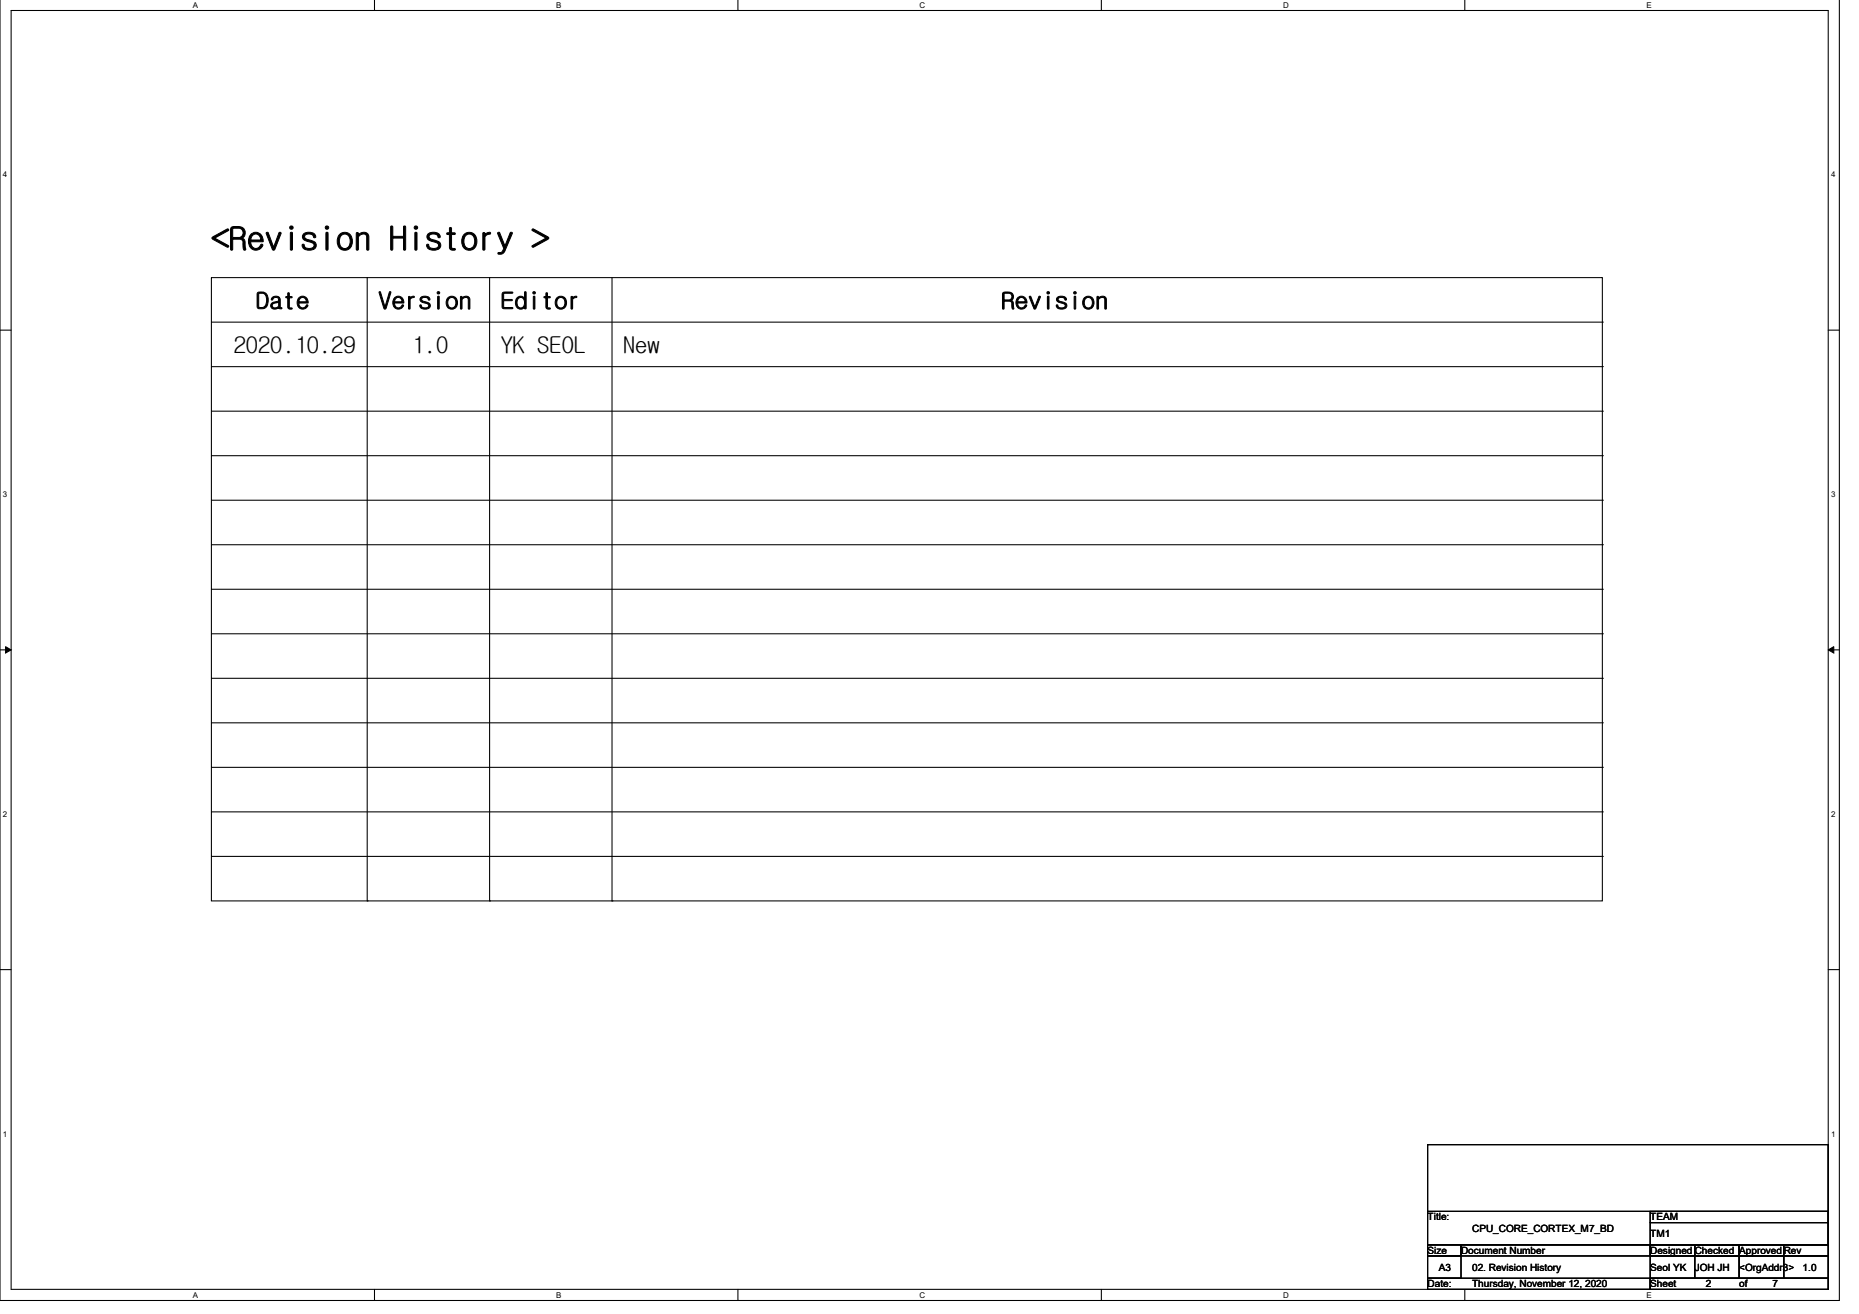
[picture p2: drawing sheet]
<svg xmlns="http://www.w3.org/2000/svg" width="297mm" height="210mm" viewBox="0 0 297 210" stroke-linecap="round" stroke-linejoin="round" font-family="sans-serif">
<defs><g id="words">
<text font-size="5.2" x="33.8" y="39.9">&lt;Revision History &gt;</text>
<g font-size="3.7">
<text x="40.9" y="49.3">Date</text>
<text x="60.5" y="49.3">Version</text>
<text x="80" y="49.3">Editor</text>
<text x="160" y="49.3">Revision</text>
<text x="37.3" y="56.4">2020.10.29</text>
<text x="65.8" y="56.4">1.0</text>
<text x="80" y="56.4">YK SEOL</text>
<text x="99.6" y="56.4">New</text>
</g>
<g font-size="1.6">
<text x="228.1" y="195">Title:</text>
<text x="235.2" y="196.7">CPU_CORE_CORTEX_M7_BD</text>
<text x="263.7" y="195">TEAM</text>
<text x="263.7" y="197.6">TM1</text>
<text x="228.1" y="200.3">Size</text>
<text x="229.9" y="203">A3</text>
<text x="233.4" y="200.3">Document Number</text>
<text x="235.2" y="203">02. Revision History</text>
<text x="263.7" y="200.3">Designed Checked ApprovedRev</text>
<text x="263.7" y="203">Seol YK</text>
<text x="270.8" y="203">JOH JH</text>
<text x="277.9" y="203">&lt;OrgAddr3&gt;</text>
<text x="288" y="203">1.0</text>
<text x="228.1" y="205.6">Date:</text>
<text x="235.2" y="205.6">Thursday, November 12, 2020</text>
<text x="263.7" y="205.6">Sheet</text>
<text x="272.6" y="205.6">2</text>
<text x="277.9" y="205.6">of</text>
<text x="283.2" y="205.6">7</text>
</g>
<g font-size="1.3">
<text x="30.8" y="1.2">A</text>
<text x="88.9" y="1.2">B</text>
<text x="146.9" y="1.2">C</text>
<text x="205" y="1.2">D</text>
<text x="263.1" y="1.2">E</text>
<text x=".4" y="28.3">4</text>
<text x="292.6" y="28.3">4</text>
<text x=".4" y="79.4">3</text>
<text x="292.6" y="79.4">3</text>
<text x=".4" y="130.5">2</text>
<text x="292.6" y="130.5">2</text>
<text x=".4" y="181.6">1</text>
<text x="292.6" y="181.6">1</text>
<text x="30.8" y="207.3">A</text>
<text x="88.9" y="207.3">B</text>
<text x="146.9" y="207.3">C</text>
<text x="205" y="207.3">D</text>
<text x="263.1" y="207.3">E</text>
</g>
</g></defs>
<path d="M0 -.1v207.8h293.9v-207.8M1.8 1.7h290.3v204.3h-290.3z" fill="none" stroke="#000" stroke-width=".17"/>
<g fill="#fff">
<path d="M30.8 .1h.8v1.4h-.8z"/>
<path d="M30.8 206.1h.8v1.5h-.8z"/>
</g>
<path d="M59.8 -.1v1.8M59.8 206v1.7" fill="none" stroke="#000" stroke-width=".17"/>
<g fill="#fff">
<path d="M88.9 .1h.8v1.4h-.8z"/>
<path d="M88.9 206.1h.8v1.5h-.8z"/>
</g>
<path d="M117.9 -.1v1.8M117.9 206v1.7" fill="none" stroke="#000" stroke-width=".17"/>
<g fill="#fff">
<path d="M146.9 .1h.9v1.4h-.9z"/>
<path d="M146.9 206.1h.9v1.5h-.9z"/>
</g>
<path d="M176 -.1v1.8M176 206v1.7" fill="none" stroke="#000" stroke-width=".17"/>
<g fill="#fff">
<path d="M205 .1h.9v1.4h-.9z"/>
<path d="M205 206.1h.9v1.5h-.9z"/>
</g>
<path d="M234.1 -.1v1.8M234.1 206v1.7" fill="none" stroke="#000" stroke-width=".17"/>
<g fill="#fff">
<path d="M263.1 .1h.8v1.4h-.8z"/>
<path d="M263.1 206.1h.8v1.5h-.8z"/>
<path d="M.4 27.2h.7v1.4h-.7z"/>
<path d="M292.6 27.2h.7v1.4h-.7z"/>
<path d="M.4 78.3h.7v1.4h-.7z"/>
<path d="M292.6 78.3h.7v1.4h-.7z"/>
</g>
<path d="M0 52.7h1.8M292.1 52.7h1.8" fill="none" stroke="#000" stroke-width=".17"/>
<g fill="#fff">
<path d="M.4 129.3h.7v1.5h-.7z"/>
<path d="M292.6 129.3h.7v1.5h-.7z"/>
</g>
<path d="M0 103.8h1.8M292.1 103.8h1.8" fill="none" stroke="#000" stroke-width=".17"/>
<path d="M.9 103.3l.9 .5-.9 .5zM292.1 103.8l.9-.5v1z" fill="#000" stroke="#000" stroke-width=".16"/>
<g fill="#fff">
<path d="M.4 180.4h.7v1.4h-.7z"/>
<path d="M292.6 180.4h.7v1.4h-.7z"/>
</g>
<g fill="none" stroke="#000" stroke-width=".17">
<path d="M33.8 44.3h222.2v99.6h-222.2zM33.8 58.6h222.2M33.8 51.5h222.2M58.7 44.3v99.6M78.2 44.3v99.6M97.8 44.3v99.6M256 58.6h.1M256 51.5h.1M33.8 65.7h222.2M33.8 72.8h222.2M33.8 79.9h222.2M256 65.7h.1"/>
<path d="M256 72.8h.1M256 79.9h.1M33.8 94.1h222.2M33.8 87h222.2M256 94.1h.1M256 87h.1M33.8 115.5h222.2M33.8 108.4h222.2M33.8 101.2h222.2M256 115.5h.1M256 108.4h.1M256 101.2h.1"/>
<path d="M33.8 122.6h222.2M33.8 129.7h222.2M33.8 136.8h222.2M256 122.6h.1M256 129.7h.1M256 136.8h.1M0 154.9h1.8M58.7 143.9h.1M78.2 143.9h.1M97.8 143.9h.1M292.1 154.9h1.8M228.1 182.9h64v10.6h-64z"/>
<path d="M228.1 193.5h64v5.4h-64zM228.1 198.9h5.3v1.7h-5.3zM233.4 198.9h30.3v1.7h-30.3zM263.7 198.9h7.1v1.7h-7.1zM263.7 193.5h28.4v1.8h-28.4zM263.7 195.3h28.4v3.6h-28.4zM270.8 198.9h7.1v1.7h-7.1zM277.9 198.9h7.1v1.7h-7.1zM285 198.9h7.1v1.7h-7.1zM228.1 200.6h5.3v3.6h-5.3zM228.1 204.2h35.6v1.8h-35.6zM263.7 204.2h28.4v1.8h-28.4z"/>
<path d="M263.7 200.6h7.1v3.6h-7.1zM270.8 200.6h7.1v3.6h-7.1zM277.9 200.6h7.1v3.6h-7.1zM285 200.6h7.1v3.6h-7.1z"/>
</g>
<use href="#words"/>
</svg>
